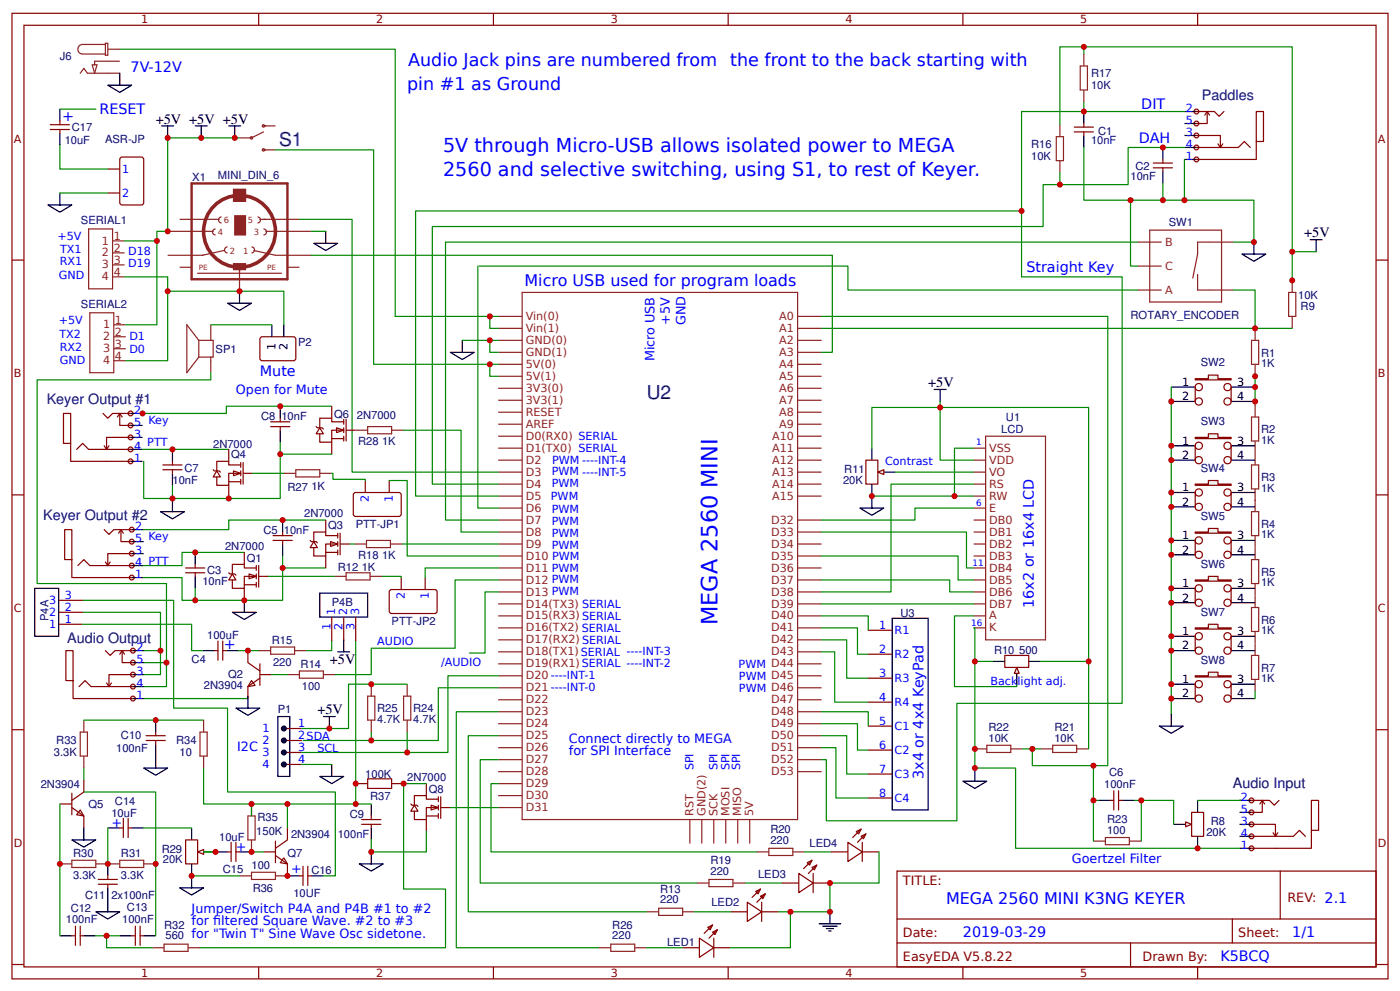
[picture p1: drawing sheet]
<svg xmlns="http://www.w3.org/2000/svg" width="309mm" height="219mm" viewBox="0 0 309 219" stroke-linecap="round" stroke-linejoin="round" font-family="sans-serif">
<defs><g id="words">
<text font-size="4.9" fill="#00f" x="158.5" y="138.1" transform="rotate(-90 158.5 138.1)">MEGA 2560 MINI</text>
<g font-size="4.2" fill="#000080">
<text x="61.6" y="32.1">S1</text>
<text x="142.9" y="88.1">U2</text>
</g>
<g font-size="4.2" fill="#00f">
<text x="97.9" y="33.6">5V through Micro-USB allows isolated power to MEGA</text>
<text x="97.9" y="38.9">2560 and selective switching, using S1, to rest of Keyer.</text>
</g>
<g font-size="3.9" fill="#00f">
<text x="90.2" y="14.7">Audio Jack pins are numbered from</text>
<text x="161.3" y="14.7">the front to the back starting with</text>
<text x="90" y="20">pin #1 as Ground</text>
</g>
<g font-size="3.5" fill="#00f">
<text x="115.9" y="63.1">Micro USB used for program loads</text>
<text x="209" y="199.7">MEGA 2560 MINI K3NG KEYER</text>
</g>
<g font-size="3.2" fill="#00f">
<text x="28.8" y="15.9">7V-12V</text>
<text x="13.8" y="26.7">+</text>
<text x="22" y="25.2">RESET</text>
<text x="252.1" y="24.1">DIT</text>
<text x="251.6" y="31.6">DAH</text>
<text x="226.7" y="60.1">Straight Key</text>
<text x="57.4" y="83.1">Mute</text>
<text x="228.4" y="134.3" transform="rotate(-90 228.4 134.3)">16x2 or 16x4 LCD</text>
<text x="49.5" y="143.4">+</text>
<text x="204" y="172.1" transform="rotate(-90 204 172.1)">3x4 or 4x4 KeyPad</text>
<text x="212.7" y="206.9">2019-03-29</text>
<text x="285.5" y="206.9">1/1</text>
<text x="269.6" y="212.2">K5BCQ</text>
</g>
<g font-size="3.2" fill="#000080">
<text x="265.5" y="22">Paddles</text>
<text x="10.3" y="89.1">Keyer Output #1</text>
<text x="9.5" y="114.8">Keyer Output #2</text>
<text x="14.9" y="142.1">Audio Output</text>
<text x="272.4" y="174.1">Audio Input</text>
</g>
<g font-size="3.2">
<text x="34.4" y="27.3">+5V +5V +5V</text>
<text x="288.1" y="52.4">+5V</text>
<text x="205.1" y="85.5">+5V</text>
<text x="72.9" y="146.7">+5V</text>
<text x="70.1" y="157.7">+5V</text>
</g>
<g font-size="2.8" fill="#00f">
<text x="148" y="71.7" transform="rotate(-90 148 71.7)">+5V</text>
<text x="151.4" y="71.8" transform="rotate(-90 151.4 71.8)">GND</text>
<text x="144.6" y="79.8" transform="rotate(-90 144.6 79.8)">Micro USB</text>
<text x="52.1" y="87">Open for Mute</text>
<text x="52.4" y="165.8">I2C</text>
<text x="125.7" y="164">Connect directly to MEGA</text>
<text x="125.7" y="166.8">for SPI Interface</text>
<text x="24.6" y="182.6">+</text>
<text x="52.1" y="187.9">+</text>
<text x="236.8" y="190.7">Goertzel Filter</text>
<text x="64.3" y="192.9">+</text>
<text x="42.3" y="201.6">Jumper/Switch P4A and P4B #1 to #2</text>
<text x="42.3" y="204.4">for fltered Square Wave. #2 to #3</text>
<text x="42.3" y="207.2">for &quot;Twin T&quot; Sine Wave Osc sidetone.</text>
<text x="47.1" y="204.4">i</text>
</g>
<g font-size="2.8" fill="#800">
<text x="199.5" y="195.6">TITLE:</text>
<text x="284.4" y="199.3">REV: 2.1</text>
<text x="199.5" y="206.9">Date:</text>
<text x="273.6" y="206.9">Sheet:</text>
<text x="199.5" y="212.2">EasyEDA V5.8.22</text>
<text x="252.4" y="212.2">Drawn By:</text>
</g>
<g font-size="2.5" fill="#800">
<text x="31.2" y="5.2">1</text>
<text x="83.1" y="5.2">2</text>
<text x="134.9" y="5.2">3</text>
<text x="186.8" y="5.2">4</text>
<text x="238.7" y="5.2">5</text>
<text x="3" y="31.5">A</text>
<text x="304.4" y="31.5">A</text>
<text x="3" y="83.4">B</text>
<text x="304.4" y="83.4">B</text>
<text x="3" y="135.2">C</text>
<text x="304.4" y="135.2">C</text>
<text x="3" y="187.1">D</text>
<text x="304.4" y="187.1">D</text>
<text x="31.2" y="215.8">1</text>
<text x="83.1" y="215.8">2</text>
<text x="134.9" y="215.8">3</text>
<text x="186.8" y="215.8">4</text>
<text x="238.7" y="215.8">5</text>
</g>
<g font-size="2.5" fill="#000080">
<text x="13.2" y="13.2">J6</text>
<text x="241" y="17.1">R17</text>
<text x="241" y="19.7">10K</text>
<text x="15.9" y="29">C17</text>
<text x="242.6" y="29.8">C1</text>
<text x="14.3" y="31.7">10uF</text>
<text x="23.2" y="31.6">ASR-JP</text>
<text x="227.8" y="35.4">10K</text>
<text x="227.8" y="32.7">R16</text>
<text x="241" y="31.9">10nF</text>
<text x="42.5" y="39.9">X1</text>
<text x="48.2" y="39.6">MINI_DIN_6</text>
<text x="249.8" y="39.8">10nF</text>
<text x="250.8" y="37.4">C2</text>
<text x="17.9" y="49.4">SERIAL1</text>
<text x="258.2" y="50">SW1</text>
<text x="17.9" y="67.9">SERIAL2</text>
<text x="249.8" y="70.4">ROTARY_ENCODER</text>
<text x="286.8" y="66.1">10K</text>
<text x="287.3" y="68.4">R9</text>
<text x="47.6" y="77.9">SP1</text>
<text x="65.9" y="76.4">P2</text>
<text x="265.3" y="80.9">SW2</text>
<text x="278.6" y="81">1K</text>
<text x="278.6" y="78.8">R1</text>
<text x="57.7" y="92.7">C8</text>
<text x="62.2" y="92.7">10nF</text>
<text x="73.8" y="92.3">Q6</text>
<text x="78.8" y="92.5">2N7000</text>
<text x="221.2" y="95.5">LCD</text>
<text x="222.2" y="93">U1</text>
<text x="265.3" y="93.9">SW3</text>
<text x="278.6" y="95.7">R2</text>
<text x="47.1" y="98.9">2N7000</text>
<text x="51.1" y="101.3">Q4</text>
<text x="79.1" y="98.3">R28</text>
<text x="84.4" y="98.3">1K</text>
<text x="278.6" y="98">1K</text>
<text x="38.1" y="106.8">10nF</text>
<text x="40.7" y="104.2">C7</text>
<text x="186.3" y="106.8">20K</text>
<text x="186.5" y="104.4">R11</text>
<text x="265.3" y="104.2">SW4</text>
<text x="278.6" y="106.3">R3</text>
<text x="63.5" y="108.3">R27</text>
<text x="68.8" y="108.1">1K</text>
<text x="278.6" y="108.6">1K</text>
<text x="58.2" y="117.9">C5</text>
<text x="62.7" y="117.9">10nF</text>
<text x="67.2" y="114.2">2N7000</text>
<text x="72.5" y="116.9">Q3</text>
<text x="78.6" y="116.6">PTT-JP1</text>
<text x="265.3" y="114.8">SW5</text>
<text x="278.6" y="118.9">1K</text>
<text x="278.6" y="116.6">R4</text>
<text x="49.7" y="121.4">2N7000</text>
<text x="54.5" y="124">Q1</text>
<text x="79.1" y="123.5">R18</text>
<text x="84.4" y="123.5">1K</text>
<text x="265.3" y="125.4">SW6</text>
<text x="44.7" y="129.3">10nF</text>
<text x="45.8" y="126.8">C3</text>
<text x="74.6" y="126.1">R12</text>
<text x="79.9" y="126.1">1K</text>
<text x="278.6" y="129.5">1K</text>
<text x="278.6" y="127.2">R5</text>
<text x="10.7" y="137.1" transform="rotate(-90 10.7 137.1)">P4A</text>
<text x="73.3" y="133.8">P4B</text>
<text x="86.5" y="138">PTT-JP2</text>
<text x="199" y="136.2">U3</text>
<text x="265.3" y="136">SW7</text>
<text x="278.6" y="137.8">R6</text>
<text x="45.8" y="141.2">100uF</text>
<text x="60.1" y="142.3">R15</text>
<text x="278.6" y="140">1K</text>
<text x="42.3" y="146.5">C4</text>
<text x="50.4" y="149.8">Q2</text>
<text x="60.3" y="147">220</text>
<text x="66.4" y="147.6">R14</text>
<text x="219.6" y="144.3">R10</text>
<text x="225.2" y="144.3">500</text>
<text x="265.3" y="146.6">SW8</text>
<text x="278.6" y="148.4">R7</text>
<text x="45.1" y="152.2">2N3904</text>
<text x="66.7" y="152.3">100</text>
<text x="278.6" y="150.6">1K</text>
<text x="61.4" y="157.6">P1</text>
<text x="83.3" y="159.7">4.7K</text>
<text x="83.3" y="157.3">R25</text>
<text x="91.3" y="159.7">4.7K</text>
<text x="91.3" y="157.3">R24</text>
<text x="218.4" y="161.4">R22</text>
<text x="233" y="161.4">R21</text>
<text x="11.9" y="166.9">3.3K</text>
<text x="12.4" y="164.2">R33</text>
<text x="25.7" y="166.1">100nF</text>
<text x="26.7" y="163.2">C10</text>
<text x="38.9" y="164.2">R34</text>
<text x="39.7" y="166.9">10</text>
<text x="218.4" y="163.8">10K</text>
<text x="233" y="163.8">10K</text>
<text x="80.7" y="171.9">100K</text>
<text x="89.9" y="172.4">2N7000</text>
<text x="245" y="171.5">C6</text>
<text x="9" y="174">2N3904</text>
<text x="19.6" y="178.4">Q5</text>
<text x="25.4" y="177.7">C14</text>
<text x="81.8" y="176.6">R37</text>
<text x="94.7" y="175.1">Q8</text>
<text x="243.9" y="174">100nF</text>
<text x="24.6" y="180.4">10uF</text>
<text x="48.4" y="185.7">10uF</text>
<text x="56.6" y="184.3">150K</text>
<text x="56.9" y="181.4">R35</text>
<text x="64.3" y="185.1">2N3904</text>
<text x="74.6" y="185.1">100nF</text>
<text x="77.3" y="180.6">C9</text>
<text x="170.2" y="184">R20</text>
<text x="244.6" y="184.2">100</text>
<text x="244.6" y="181.8">R23</text>
<text x="266.5" y="184.6">20K</text>
<text x="267.5" y="182.2">R8</text>
<text x="16.1" y="189.4">R30</text>
<text x="26.7" y="189.4">R31</text>
<text x="35.7" y="188.3">R29</text>
<text x="36" y="190.7">20K</text>
<text x="63.5" y="189.4">Q7</text>
<text x="157" y="190.9">R19</text>
<text x="170.2" y="186.3">220</text>
<text x="178.9" y="187">LED4</text>
<text x="16.1" y="194.1">3.3K</text>
<text x="26.7" y="194.1">3.3K</text>
<text x="49.2" y="192.8">C15</text>
<text x="55.6" y="192">100</text>
<text x="55.8" y="197">R36</text>
<text x="68.8" y="193.1">C16</text>
<text x="145.9" y="197.2">R13</text>
<text x="157" y="193.2">220</text>
<text x="167.5" y="193.9">LED3</text>
<text x="14.6" y="203.9">100nF</text>
<text x="15.6" y="201.4">C12</text>
<text x="18.8" y="198.6">C11</text>
<text x="24.6" y="198.6">2x100nF</text>
<text x="27" y="203.9">100nF</text>
<text x="28" y="201.3">C13</text>
<text x="64.8" y="198.1">10UF</text>
<text x="145.9" y="199.5">220</text>
<text x="157.2" y="200">LED2</text>
<text x="36.2" y="205.2">R32</text>
<text x="36.6" y="207.5">560</text>
<text x="135.3" y="207.5">220</text>
<text x="135.3" y="205.2">R26</text>
<text x="147.4" y="209">LED1</text>
</g>
<g font-size="2.5" fill="#00f">
<text x="262" y="27.5">5</text>
<text x="262" y="24.8">2</text>
<text x="262" y="35.4">1</text>
<text x="262" y="32.7">4</text>
<text x="262" y="30.1">3</text>
<text x="27" y="38.1">1</text>
<text x="27" y="43.4">2</text>
<text x="12.7" y="53.1">+5V</text>
<text x="13.2" y="58.5">RX1</text>
<text x="13.3" y="56">TX1</text>
<text x="28.3" y="56.4">D18</text>
<text x="28.3" y="59">D19</text>
<text x="13" y="61.5">GND</text>
<text x="13" y="71.6">+5V</text>
<text x="13.1" y="74.7">TX2</text>
<text x="13.2" y="77.6">RX2</text>
<text x="28.6" y="77.9">D0</text>
<text x="28.6" y="75">D1</text>
<text x="13.2" y="80.3">GND</text>
<text x="29.6" y="94.1">5 Key</text>
<text x="29.6" y="91.5">2</text>
<text x="29.6" y="99.4">4</text>
<text x="29.6" y="96.8">3</text>
<text x="32.5" y="98.6">PTT</text>
<text x="29.6" y="102.1">1</text>
<text x="121.9" y="107.6">PWM</text>
<text x="121.9" y="105">PWM ----INT-5</text>
<text x="122" y="102.6">PWM ----INT-4</text>
<text x="195.5" y="102.7">Contrast</text>
<text x="81.5" y="110.9" transform="rotate(-90 81.5 110.9)">2</text>
<text x="86.8" y="110.9" transform="rotate(-90 86.8 110.9)">1</text>
<text x="121.7" y="110.4">PWM</text>
<text x="121.9" y="113.2">PWM</text>
<text x="29.9" y="119.8">5 Key</text>
<text x="29.9" y="117.2">2</text>
<text x="121.9" y="118.5">PWM</text>
<text x="121.9" y="115.9">PWM</text>
<text x="29.9" y="125.1">4 PTT</text>
<text x="29.9" y="122.4">3</text>
<text x="121.9" y="121.1">PWM</text>
<text x="29.9" y="127.6">1</text>
<text x="10.9" y="136">2</text>
<text x="10.9" y="133.4">3</text>
<text x="14.3" y="137.6">1</text>
<text x="14.3" y="135">2</text>
<text x="14.3" y="132.3">3</text>
<text x="74.1" y="135.8" transform="rotate(-90 74.1 135.8)">1</text>
<text x="76.7" y="135.8" transform="rotate(-90 76.7 135.8)">2</text>
<text x="79.4" y="135.8" transform="rotate(-90 79.4 135.8)">3</text>
<text x="89.4" y="132.3" transform="rotate(-90 89.4 132.3)">2</text>
<text x="94.7" y="132.3" transform="rotate(-90 94.7 132.3)">1</text>
<text x="10.9" y="138.7">1</text>
<text x="30.2" y="143.9">2</text>
<text x="73" y="139.2" transform="rotate(-90 73 139.2)">1</text>
<text x="75.7" y="139.2" transform="rotate(-90 75.7 139.2)">2</text>
<text x="78.3" y="139.2" transform="rotate(-90 78.3 139.2)">3</text>
<text x="83.3" y="142.5">AUDIO</text>
<text x="194.2" y="138.9">1</text>
<text x="197.6" y="140">R1</text>
<text x="30.2" y="149.2">3</text>
<text x="30.2" y="146.5">5</text>
<text x="97.4" y="147">/AUDIO</text>
<text x="163.2" y="147.6">PWM D44</text>
<text x="194.2" y="144.2">2</text>
<text x="194.2" y="149.5">3</text>
<text x="197.6" y="145.3">R2</text>
<text x="30.2" y="154.5">1</text>
<text x="30.2" y="151.8">4</text>
<text x="163.2" y="150.2">PWM D45</text>
<text x="163.2" y="152.8">PWM D46</text>
<text x="194.2" y="154.8">4</text>
<text x="197.6" y="150.6">R3</text>
<text x="197.6" y="155.9">R4</text>
<text x="218.8" y="151.2">Backlight adj.</text>
<text x="58" y="161.7">1</text>
<text x="65.9" y="160.6">1</text>
<text x="194.2" y="160.1">5</text>
<text x="197.6" y="161.2">C1</text>
<text x="58" y="164.3">2</text>
<text x="58" y="167">3</text>
<text x="65.9" y="163.3">2SDA</text>
<text x="65.9" y="165.9">3</text>
<text x="70.1" y="166">SCL</text>
<text x="194.2" y="165.4">6</text>
<text x="197.6" y="166.4">C2</text>
<text x="58" y="169.6">4</text>
<text x="65.9" y="168.6">4</text>
<text x="153.2" y="170.2" transform="rotate(-90 153.2 170.2)">SPI</text>
<text x="158.5" y="170.2" transform="rotate(-90 158.5 170.2)">SPI</text>
<text x="161.2" y="170.2" transform="rotate(-90 161.2 170.2)">SPI</text>
<text x="163.6" y="170.2" transform="rotate(-90 163.6 170.2)">SPI</text>
<text x="194.2" y="170.7">7</text>
<text x="197.6" y="171.7">C3</text>
<text x="194.2" y="176">8</text>
<text x="197.6" y="177">C4</text>
<text x="274.1" y="179.6">5</text>
<text x="274.1" y="176.9">2</text>
<text x="274.1" y="184.9">4</text>
<text x="274.1" y="182.2">3</text>
<text x="274.1" y="187.5">1</text>
</g>
<g font-size="2.5" fill="#8d2323">
<text x="25.1" y="52.9">1</text>
<text x="22.5" y="54">1</text>
<text x="22.5" y="56.6">2</text>
<text x="22.5" y="59.3">3</text>
<text x="25.1" y="55.6">2</text>
<text x="25.1" y="58.2">3</text>
<text x="257.4" y="54.3">B</text>
<text x="257.4" y="59.6">C</text>
<text x="22.5" y="61.9">4</text>
<text x="25.1" y="60.9">4</text>
<text x="257.4" y="64.8">A</text>
<text x="25.4" y="71.5">1</text>
<text x="116.2" y="70.7">Vin(0)</text>
<text x="172.2" y="70.7">A0</text>
<text x="22.8" y="72.5">1</text>
<text x="22.8" y="75.2">2</text>
<text x="22.8" y="77.8">3</text>
<text x="25.4" y="74.1">2</text>
<text x="25.4" y="76.8">3</text>
<text x="116.2" y="76">GND(0)</text>
<text x="116.2" y="73.3">Vin(1)</text>
<text x="172.2" y="73.3">A1</text>
<text x="172.2" y="76">A2</text>
<text x="22.8" y="80.5">4</text>
<text x="25.4" y="79.4">4</text>
<text x="116.2" y="78.6">GND(1)</text>
<text x="116.2" y="81.3">5V(0)</text>
<text x="116.2" y="83.9">5V(1)</text>
<text x="172.2" y="81.3">A4</text>
<text x="172.2" y="78.6">A3</text>
<text x="172.2" y="83.9">A5</text>
<text x="116.2" y="86.5">3V3(0)</text>
<text x="116.2" y="89.2">3V3(1)</text>
<text x="172.2" y="89.2">A7</text>
<text x="172.2" y="86.5">A6</text>
<text x="116.2" y="91.8">RESET</text>
<text x="116.2" y="94.5">AREF</text>
<text x="172.2" y="91.8">A8</text>
<text x="172.2" y="94.5">A9</text>
<text x="116.2" y="99.8">D1(TX0) SERIAL</text>
<text x="116.2" y="97.1">D0(RX0) SERIAL</text>
<text x="170.6" y="99.8">A11</text>
<text x="170.6" y="97.1">A10</text>
<text x="218.5" y="99.8">VSS</text>
<text x="116.2" y="107.7">D4</text>
<text x="116.2" y="105.1">D3</text>
<text x="116.2" y="102.4">D2</text>
<text x="170.6" y="107.7">A14</text>
<text x="170.6" y="105.1">A13</text>
<text x="170.6" y="102.4">A12</text>
<text x="218.5" y="107.7">RS</text>
<text x="218.5" y="102.4">VDD</text>
<text x="218.5" y="105.1">VO</text>
<text x="116.2" y="113">D6</text>
<text x="116.2" y="110.4">D5</text>
<text x="170.6" y="110.4">A15</text>
<text x="218.5" y="113">E</text>
<text x="218.5" y="110.4">RW</text>
<text x="116.2" y="118.3">D8</text>
<text x="116.2" y="115.6">D7</text>
<text x="170.4" y="118.3">D33</text>
<text x="170.4" y="115.6">D32</text>
<text x="218.5" y="115.6">DB0</text>
<text x="218.5" y="118.3">DB1</text>
<text x="116.2" y="120.9">D9</text>
<text x="116.2" y="123.6">D10 PWM</text>
<text x="170.4" y="120.9">D34</text>
<text x="170.4" y="123.6">D35</text>
<text x="218.5" y="120.9">DB2</text>
<text x="218.5" y="123.6">DB3</text>
<text x="116.2" y="128.9">D12 PWM</text>
<text x="116.2" y="126.2">D11 PWM</text>
<text x="116.2" y="131.5">D13 PWM</text>
<text x="170.4" y="126.2">D36</text>
<text x="170.4" y="131.5">D38</text>
<text x="170.4" y="128.9">D37</text>
<text x="218.5" y="126.2">DB4</text>
<text x="218.5" y="128.9">DB5</text>
<text x="218.5" y="131.5">DB6</text>
<text x="116.2" y="134.2">D14(TX3) SERIAL</text>
<text x="116.2" y="136.8">D15(RX3) SERIAL</text>
<text x="170.4" y="134.2">D39</text>
<text x="170.4" y="136.8">D40</text>
<text x="218.5" y="136.8">A</text>
<text x="218.5" y="134.2">DB7</text>
<text x="116.2" y="139.5">D16(TX2) SERIAL</text>
<text x="116.2" y="142.1">D17(RX2) SERIAL</text>
<text x="170.4" y="142.1">D42</text>
<text x="170.4" y="139.5">D41</text>
<text x="218.5" y="139.5">K</text>
<text x="116.2" y="144.8">D18(TX1) SERIAL ----INT-3</text>
<text x="116.2" y="147.4">D19(RX1) SERIAL ----INT-2</text>
<text x="170.4" y="144.8">D43</text>
<text x="116.2" y="155.3">D22</text>
<text x="116.2" y="152.7">D21 ----INT-0</text>
<text x="116.2" y="150">D20 ----INT-1</text>
<text x="170.4" y="155.3">D47</text>
<text x="116.2" y="160.6">D24</text>
<text x="116.2" y="158">D23</text>
<text x="170.4" y="158">D48</text>
<text x="170.4" y="160.6">D49</text>
<text x="116.2" y="165.9">D26</text>
<text x="116.2" y="163.3">D25</text>
<text x="170.4" y="165.9">D51</text>
<text x="170.4" y="163.3">D50</text>
<text x="116.2" y="168.6">D27</text>
<text x="116.2" y="171.2">D28</text>
<text x="116.2" y="173.9">D29</text>
<text x="170.4" y="168.6">D52</text>
<text x="170.4" y="171.2">D53</text>
<text x="116.2" y="176.5">D30</text>
<text x="116.2" y="179.1">D31</text>
<text x="153.2" y="180.2" transform="rotate(-90 153.2 180.2)">RST</text>
<text x="155.8" y="180.2" transform="rotate(-90 155.8 180.2)">GND(2)</text>
<text x="158.5" y="180.2" transform="rotate(-90 158.5 180.2)">SCK</text>
<text x="161.1" y="180.2" transform="rotate(-90 161.1 180.2)">MOSI</text>
<text x="163.8" y="180.2" transform="rotate(-90 163.8 180.2)">MISO</text>
<text x="166.4" y="180.2" transform="rotate(-90 166.4 180.2)">5V</text>
</g>
<g font-size="2.5">
<text x="60.9" y="77.3" transform="rotate(-90 60.9 77.3)">1</text>
<text x="63.5" y="77.3" transform="rotate(-90 63.5 77.3)">2</text>
<text x="261.2" y="85.2">1</text>
<text x="261.2" y="88.4">2</text>
<text x="273.3" y="85.2">3</text>
<text x="273.3" y="88.4">4</text>
<text x="261.2" y="98.2">1</text>
<text x="261.2" y="101.4">2</text>
<text x="273.3" y="98.2">3</text>
<text x="273.3" y="101.4">4</text>
<text x="261.2" y="108.5">1</text>
<text x="261.2" y="111.7">2</text>
<text x="273.3" y="108.5">3</text>
<text x="273.3" y="111.7">4</text>
<text x="261.2" y="119.1">1</text>
<text x="273.3" y="119.1">3</text>
<text x="261.2" y="122.3">2</text>
<text x="273.3" y="122.3">4</text>
<text x="261.2" y="129.7">1</text>
<text x="273.3" y="129.7">3</text>
<text x="261.2" y="132.8">2</text>
<text x="273.3" y="132.8">4</text>
<text x="261.2" y="140.3">1</text>
<text x="261.2" y="143.4">2</text>
<text x="273.3" y="140.3">3</text>
<text x="273.3" y="143.4">4</text>
<text x="261.2" y="150.8">1</text>
<text x="261.2" y="154">2</text>
<text x="273.3" y="150.8">3</text>
<text x="273.3" y="154">4</text>
</g>
<g font-size="1.9" fill="#8d2323">
<text x="48.2" y="51.9">4</text>
<text x="49.5" y="49.2">6</text>
<text x="54.8" y="49.2">5</text>
<text x="56.1" y="51.9">3</text>
<text x="50.8" y="56.1">2</text>
<text x="53.7" y="56.1">1</text>
</g>
<g font-size="1.9" fill="#00f">
<text x="215.6" y="98.3">1</text>
<text x="215.6" y="111.8">6</text>
<text x="214.8" y="125">11</text>
<text x="214.6" y="138.3">16</text>
</g>
<g font-size="1.6" fill="#8d2323">
<text x="43.9" y="59.6">PE</text>
<text x="59" y="59.6">PE</text>
</g>
</g></defs>
<g fill="none" stroke="#800" stroke-width=".26">
<path d="M2.6 2.9h304.1v213.3h-304.1zM5.3 5.6h298.7v207.9h-298.7zM57.1 2.9v2.7M109 2.9v2.7M160.9 2.9v2.7M212.7 2.9v2.7M264.6 2.9v2.7M2.6 57.4h2.7M304 57.4h2.7M2.6 109.3h2.7M304 109.3h2.7M2.6 161.2h2.7"/>
<path d="M304 161.2h2.7M198.2 192.4h105.8v21.1h-105.8zM282.8 192.4v10.6M2.6 213h2.7M57.1 213.5v2.7M109 213.5v2.7M160.9 213.5v2.7M198.2 203h105.8M198.2 208.3h105.8M212.7 213.5v2.7M249.8 208.3v5.2M264.6 213.5v2.7"/>
<path d="M272.3 203v5.3M304 213h2.7"/>
</g>
<g fill="none" stroke="#8d2323" stroke-width=".26">
<path d="M215.1 99h2.7M217.8 96.3h13.2v45h-13.2zM215.1 114.9h2.7M215.1 117.5h2.7M215.1 112.2h2.7M215.1 109.6h2.7M215.1 106.9h2.7M215.1 101.6h2.7M215.1 104.3h2.7M215.1 136h2.7M215.1 120.1h2.7M215.1 122.8h2.7"/>
<path d="M215.1 125.4h2.7M215.1 128.1h2.7M215.1 130.7h2.7M215.1 133.4h2.7M215.1 138.7h2.7"/>
</g>
<path d="M258.8 85.5h5.3M258.8 88.7h5.3" fill="none" stroke="#000" stroke-width=".26"/>
<path d="M264.1 83.6h2.9v-.8h2.1v.8h2.9v.3h-7.9z" fill="#efefef" stroke="#800" stroke-width=".26"/>
<g fill="none" stroke="#800" stroke-width=".26">
<path d="M264.1 85.5v3.2M272 85.5v3.2"/>
<circle cx="264.8" cy="85.5" r=".8"/>
<circle cx="264.8" cy="88.7" r=".8"/>
<circle cx="271.2" cy="88.7" r=".8"/>
<circle cx="271.2" cy="85.5" r=".8"/>
</g>
<path d="M272 85.5h5.3M272 88.7h5.3" fill="none" stroke="#000" stroke-width=".26"/>
<g fill="#efefef" stroke="#800" stroke-width=".26">
<circle cx="29.4" cy="143.7" r=".53"/>
<circle cx="29.4" cy="146.3" r=".53"/>
<circle cx="29.4" cy="149" r=".53"/>
<circle cx="29.4" cy="151.6" r=".53"/>
<circle cx="29.4" cy="154.3" r=".53"/>
</g>
<path d="M258.8 98.5h5.3M258.8 101.6h5.3M29.4 154.3h2.6M29.4 151.6h2.6M29.4 149h2.6M29.4 146.3h2.6M29.4 143.7h2.6" fill="none" stroke="#000" stroke-width=".26"/>
<path d="M16.1 150.3v-6.6h-1.5v6.6h1.5v4h13.3M17.5 151.6l1.3-1.3 1.3 1.3h9.3M23.3 143.7l1 1.1 1.1-1.1h4M23.5 150.8l.6 .8M24.6 150.8l-.5 .8M27 143.7v2.6h2.4M27 143.7l-.5 .8M27 143.7l.5 .8M29.4 149h-5.3v2.6" fill="none" stroke="#800" stroke-width=".26"/>
<g fill="none" stroke="#8d2323" stroke-width=".26">
<path d="M251.4 53.5h5.2M251.4 58.8h5.2M254 50.8h15.9v15.9h-15.9zM272.5 53.5h-7.9v2.6l-1.1 5.3M110.1 77.8h5.3M110.1 72.5h5.3M110.1 75.2h5.3M110.1 69.9h5.3M115.4 64.6h60.8v116.4h-60.8zM176.2 77.8h5.3M176.2 72.5h5.3M176.2 75.2h5.3"/>
<path d="M176.2 69.9h5.3M251.4 64.1h5.2M264.6 60.6v3.5h7.9M276.5 75.2h1.6v5.3h-1.6zM277.3 72.5v2.7M110.1 99h5.3M110.1 96.3h5.3M110.1 80.5h5.3M110.1 88.4h5.3M110.1 85.8h5.3M110.1 83.1h5.3M110.1 91h5.3"/>
<path d="M110.1 93.7h5.3M176.2 99h5.3M176.2 96.3h5.3M176.2 80.5h5.3M176.2 88.4h5.3M176.2 85.8h5.3M176.2 83.1h5.3M176.2 91h5.3M176.2 93.7h5.3M276.5 92.1h1.6v5.3h-1.6zM277.3 80.5v2.6M277.3 89.5v2.6"/>
<path d="M277.3 97.4v5.3M110.1 112.2h5.3M110.1 106.9h5.3M110.1 104.3h5.3M110.1 101.6h5.3M110.1 109.6h5.3M110.1 117.5h5.3M110.1 114.9h5.3M176.2 106.9h5.3M176.2 104.3h5.3M176.2 101.6h5.3M176.2 109.6h5.3"/>
<path d="M176.2 117.5h5.3M176.2 114.9h5.3M276.5 102.7h1.6v5.3h-1.6zM276.5 113h1.6v5.3h-1.6zM277.3 108v5M277.3 118.3v5.3M110.1 120.1h5.3M110.1 122.8h5.3M110.1 128.1h5.3M110.1 125.4h5.3M110.1 130.7h5.3M110.1 138.7h5.3"/>
<path d="M110.1 133.4h5.3M110.1 136h5.3M176.2 120.1h5.3M176.2 122.8h5.3M176.2 128.1h5.3M176.2 125.4h5.3M176.2 130.7h5.3M176.2 138.7h5.3M176.2 133.4h5.3M176.2 136h5.3M276.5 123.6h1.6v5.3h-1.6zM276.5 134.2h1.6v5.3h-1.6z"/>
<path d="M277.3 128.9v5.3M277.3 139.5v5.3M110.1 144h5.3M110.1 146.6h5.3M110.1 141.3h5.3M110.1 159.8h5.3M110.1 154.5h5.3M110.1 151.9h5.3M110.1 149.3h5.3M110.1 157.2h5.3M176.2 144h5.3M176.2 146.6h5.3"/>
<path d="M176.2 141.3h5.3M176.2 159.8h5.3M176.2 154.5h5.3M176.2 151.9h5.3M176.2 149.3h5.3M176.2 157.2h5.3M276.5 144.8h1.6v5.2h-1.6zM277.3 150v2.7M110.1 167.8h5.3M110.1 165.1h5.3M110.1 162.5h5.3M110.1 170.4h5.3"/>
<path d="M110.1 175.7h5.3M110.1 173.1h5.3M110.1 178.4h5.3M176.2 167.8h5.3M176.2 165.1h5.3M176.2 162.5h5.3M176.2 170.4h5.3M152.4 181v5.3M155 181v5.3M157.7 181v5.3M160.3 181v5.3M163 181v5.3"/>
<path d="M165.6 181v5.3"/>
</g>
<path d="M264.1 96.6h2.9v-.8h2.1v.8h2.9v.3h-7.9z" fill="#efefef" stroke="#800" stroke-width=".26"/>
<g fill="none" stroke="#800" stroke-width=".26">
<path d="M264.1 98.5v3.1M272 98.5v3.1"/>
<circle cx="264.8" cy="98.5" r=".8"/>
<circle cx="271.2" cy="98.5" r=".8"/>
<circle cx="264.8" cy="101.6" r=".8"/>
<circle cx="271.2" cy="101.6" r=".8"/>
</g>
<path d="M272 98.5h5.3M258.8 108.8h5.3M258.8 111.9h5.3M272 101.6h5.3" fill="none" stroke="#000" stroke-width=".26"/>
<path d="M264.1 106.9h2.9v-.8h2.1v.8h2.9v.3h-7.9z" fill="#efefef" stroke="#800" stroke-width=".26"/>
<g fill="none" stroke="#800" stroke-width=".26">
<path d="M264.1 108.8v3.1M272 108.8v3.1"/>
<circle cx="264.8" cy="111.9" r=".8"/>
<circle cx="264.8" cy="108.8" r=".8"/>
<circle cx="271.2" cy="111.9" r=".8"/>
<circle cx="271.2" cy="108.8" r=".8"/>
</g>
<path d="M258.8 119.4h5.3M272 108.8h5.3M272 111.9h5.3M258.8 122.5h5.3" fill="none" stroke="#000" stroke-width=".26"/>
<path d="M264.1 117.5h2.9v-.8h2.1v.8h2.9v.3h-7.9z" fill="#efefef" stroke="#800" stroke-width=".26"/>
<g fill="none" stroke="#800" stroke-width=".26">
<path d="M264.1 119.4v3.1M272 119.4v3.1"/>
<circle cx="264.8" cy="119.4" r=".8"/>
<circle cx="271.2" cy="119.4" r=".8"/>
<circle cx="264.8" cy="122.5" r=".8"/>
<circle cx="271.2" cy="122.5" r=".8"/>
</g>
<path d="M272 119.4h5.3M258.8 129.9h5.3M258.8 133.1h5.3M272 122.5h5.3" fill="none" stroke="#000" stroke-width=".26"/>
<path d="M264.1 128.1h2.9v-.8h2.1v.8h2.9v.2h-7.9z" fill="#efefef" stroke="#800" stroke-width=".26"/>
<g fill="none" stroke="#800" stroke-width=".26">
<path d="M264.1 129.9v3.2M272 129.9v3.2"/>
<circle cx="264.8" cy="133.1" r=".8"/>
<circle cx="264.8" cy="129.9" r=".8"/>
<circle cx="271.2" cy="129.9" r=".8"/>
<circle cx="271.2" cy="133.1" r=".8"/>
</g>
<path d="M272 129.9h5.3M272 133.1h5.3M258.8 140.5h5.3M258.8 143.7h5.3" fill="none" stroke="#000" stroke-width=".26"/>
<path d="M264.1 138.7h2.9v-.8h2.1v.8h2.9v.2h-7.9z" fill="#efefef" stroke="#800" stroke-width=".26"/>
<g fill="none" stroke="#800" stroke-width=".26">
<path d="M264.1 140.5v3.2M272 140.5v3.2"/>
<circle cx="264.8" cy="143.7" r=".8"/>
<circle cx="264.8" cy="140.5" r=".8"/>
<circle cx="271.2" cy="140.5" r=".8"/>
<circle cx="271.2" cy="143.7" r=".8"/>
</g>
<path d="M258.8 151.1h5.3M258.8 154.3h5.3M272 140.5h5.3M272 143.7h5.3" fill="none" stroke="#000" stroke-width=".26"/>
<path d="M264.1 149.3h2.9v-.8h2.1v.8h2.9v.2h-7.9z" fill="#efefef" stroke="#800" stroke-width=".26"/>
<g fill="none" stroke="#800" stroke-width=".26">
<path d="M222 144.8h5.3v2.6h-5.3zM264.1 151.1v3.2M272 151.1v3.2"/>
<circle cx="264.8" cy="154.3" r=".8"/>
<circle cx="264.8" cy="151.1" r=".8"/>
<circle cx="271.2" cy="151.1" r=".8"/>
<circle cx="271.2" cy="154.3" r=".8"/>
</g>
<g fill="none" stroke="#000" stroke-width=".26">
<path d="M69.3 53.7h5.3l-2.6 1.6zM72 51.1v2.6M289.5 52.9h2.6M290.8 52.9v2.7M206.4 86h2.6M207.7 86v2.7M219.3 146.1h2.7M224.6 148.7v2.7M227.3 146.1h2.6M272 151.1h5.3M272 154.3h5.3M212.7 172.5h5.3l-2.6 1.6z"/>
<path d="M215.4 169.9v2.6"/>
</g>
<path d="M66.1 48.4h11.7v55.9h32.3M68.8 51.1h3.2M181.5 72.5h95.8M207.7 88.7v12.9h7.4M215.1 99h-4.2v10.6h4.2M258.8 85.5v72.2M181.5 117.5h32v7.9h1.6M181.5 128.1h28.3v2.6h5.3M181.5 122.8h30.2v5.3h3.4M181.5 133.4h33.6M215.1 138.7h.3v31.2" fill="none" stroke="#080" stroke-width=".26"/>
<path d="M284.7 64.6h1.6v5.3h-1.6zM285.5 61.9v2.7M285.5 69.9v2.6" fill="none" stroke="#8d2323" stroke-width=".26"/>
<path d="M224.6 147.4l.6 1.3h-1.1z" fill="#efefef" stroke="#800" stroke-width=".26"/>
<path d="M207.7 90h32.8v56.1h-10.6M215.1 136h-4.2v15.6h13.7v-.2M215.4 146.1h3.9" fill="none" stroke="#080" stroke-width=".26"/>
<path d="M192.6 99v2.6M192.6 106.9v2.7M195.3 104.3h2.6" fill="none" stroke="#000" stroke-width=".26"/>
<path d="M191.3 101.6h2.6v5.3h-2.6z" fill="none" stroke="#800" stroke-width=".26"/>
<path d="M193.9 104.3l1.4-.6v1.1z" fill="#efefef" stroke="#800" stroke-width=".26"/>
<path d="M207.7 90h-15.1v9M192.6 109.6h18.3M197.9 104.3h17.2M215.1 106.9h-18.3v23.8h-15.3" fill="none" stroke="#080" stroke-width=".26"/>
<path d="M190 112.2h5.3l-2.7 1.6zM192.6 109.6v2.6" fill="none" stroke="#000" stroke-width=".26"/>
<g fill="#efefef" stroke="#800" stroke-width=".26">
<circle cx="29.1" cy="117" r=".53"/>
<circle cx="29.1" cy="119.6" r=".53"/>
<circle cx="29.1" cy="122.3" r=".53"/>
<circle cx="29.1" cy="124.9" r=".53"/>
<circle cx="29.1" cy="127.6" r=".53"/>
</g>
<g fill="none" stroke="#000" stroke-width=".26">
<path d="M274.4 56.1h5.3l-2.7 1.6zM277 53.5v2.6M99.5 77.8h5.3l-2.7 1.6zM102.1 75.2v2.6M29.1 119.6h2.6M29.1 117h2.6M62.4 114.9v2.6M29.1 127.6h2.6M29.1 124.9h2.6M29.1 122.3h2.6M43.1 122v2.6M43.1 127.3v2.6"/>
<path d="M62.4 120.1v2.7M44.7 143.7h2.7M50 143.7h2.7M242.6 176.8h2.7M247.9 176.8h2.7"/>
</g>
<g fill="none" stroke="#800" stroke-width=".26">
<path d="M23 117l1.1 1 1-1h4M26.7 117v2.6h2.4M26.7 117l-.5 .8M26.7 117l.6 .8M60.3 119.4h4.3M60.3 118.3h4.3M62.4 117.5v.8M62.4 119.4v.7M15.9 123.6v-6.6h-1.6v6.6h1.6v4h13.2M17.2 124.9l1.3-1.3 1.3 1.3h9.3M23.3 124.1l.5 .8M24.3 124.1l-.5 .8"/>
<path d="M29.1 122.3h-5.3v2.6M41 126.5h4.2M41 125.4h4.2M43.1 124.6v.8M43.1 126.5v.8M47.4 143.7h.8M48.2 141.6v4.2M49.2 141.6v4.2M49.2 143.7h.8M54.8 143.7v2.6l2.6 1.9M55.6 150.3l.8 1.1-1.6 .2zM57.4 149.8l-2.6 1.8v2.7"/>
<path d="M57.4 149h2.7M57.4 146.6v4.8M245.3 176.8h.8M246.1 174.7v4.2M247.1 174.7v4.2M247.1 176.8h.8M165.1 199.3l3.2 2.1-3.2 2.1zM167 196.9l1-.6-.5 1.1zM168 197.9l1.1-.5-.6 1.1zM168 196.3l-1.8 1.9M168.3 199.3v4.2M169.1 197.4l-1.9 1.9"/>
<path d="M172.8 195h3.7M176.5 192.9l3.2 2.1-3.2 2.1zM178.3 190.5l1.1-.5-.5 1.1zM179.4 191.6l1-.5-.5 1zM179.4 190l-1.9 1.8M179.7 195h3.7M179.7 192.9v4.2M180.4 191.1l-1.8 1.8M183.6 188.1h3.7M187.3 186l3.2 2.1-3.2 2.2zM189.2 183.6l1-.5-.5 1.1zM190.2 184.7l1.1-.5-.5 1z"/>
<path d="M190.2 183.1l-1.8 1.9M190.5 188.1h3.7M190.5 186v4.3M191.3 184.2l-1.9 1.8M161.4 201.4h3.7M168.3 201.4h3.7"/>
</g>
<g fill="none" stroke="#8d2323" stroke-width=".26">
<path d="M37 51.1h10.1M37 56.4h8M39.7 48.4h8.7M39.7 59h2.6M47.6 50.6a.66 .66 0 0 0-.6 .6 .66 .66 0 0 0 .6 .7M48.9 47.9a.66 .66 0 0 0-.6 .7 .66 .66 0 0 0 .6 .6M49.5 55.3l-4.8 1.1M50.3 54.5a.66 .66 0 0 0-.7 .7 .66 .66 0 0 0 .7 .7M51.6 41.8h2.6v2.7h-2.6zM52.9 59v5.3M55.6 54.5a.66 .66 0 0 1 .6 .7 .66 .66 0 0 1-.6 .7M56.1 55.3l4.8 1.1h7.9"/>
<path d="M56.9 47.9a.66 .66 0 0 1 .6 .7 .66 .66 0 0 1-.6 .6M57.4 48.4h8.7M58.2 50.6a.66 .66 0 0 1 .7 .6 .66 .66 0 0 1-.7 .7M58.7 51.1h10.1M63.5 59h2.6M43.7 60.4h18.5M81 119.4h5.3v1.5h-5.3zM73.8 127.3h2.7M76.5 126.5h5.3v1.6h-5.3zM78.3 120.1h2.7M81.8 127.3h2.6M86.3 120.1h2.6"/>
<path d="M57.1 143.7h2.7M59.8 142.9h5.3v1.6h-5.3zM63.5 149h2.6M65.1 143.7h2.6M66.1 148.2h5.3v1.6h-5.3zM71.4 149h2.7M215.4 165.4h2.6M218 164.6h5.3v1.6h-5.3zM223.3 165.4h2.7M229.9 165.4h2.7M232.6 164.6h5.3v1.6h-5.3zM237.9 165.4h2.6"/>
<path d="M154 195h2.6M156.6 194.2h5.3v1.6h-5.3zM161.9 195h2.7M167.2 188.1h2.7M169.9 187.4h5.3v1.5h-5.3zM175.2 188.1h2.6M241.6 185.8h2.6M244.2 185h5.3v1.6h-5.3zM249.5 185.8h2.6M142.9 201.4h2.6M145.5 200.6h5.3v1.6h-5.3zM150.8 201.4h2.7"/>
</g>
<g fill="none" stroke="#080" stroke-width=".26">
<path d="M105.6 58.8v53.4h4.5M105.8 58.8h81.5v5.3h64.1M251.4 53.5h-153v61.4h11.7M272.5 53.5h4.5v-9.3h-27.2v14.6h1.6M87.3 69.9h20.9M102.1 75.2h6.1M110.1 75.2h-1.9v2.6h1.9M110.1 69.9h-1.9v2.6h1.9M272.5 64.1h4.8v8.4h8.2M82.5 80.5h25.7M110.1 80.5h-1.9v2.6h1.9M72 114.9h-21.5v2.1h-18.8"/>
<path d="M18.3 135.2h17.2v13.8h-3.5M18.3 132.6h20.1v23.8h11.9v18.5h23.8v18.5h-2.7M54 122h-13.8v2.9h-8.5M59.3 127.3h14.5M62.4 122.8v2.6M72 125.4h-9.6v7.2h-22.2v-5h-8.5M32 143.7h3.5M52.7 143.7h4.4M60.1 149h3.4M226 165.4h3.9M177.8 188.1h5.8"/>
</g>
<path d="M42.3 40.5h21.2v21.2h-21.2z" fill="none" stroke="#8d2323" stroke-width=".53"/>
<circle cx="52.9" cy="51.1" r="7.9" fill="none" stroke="#8d2323" stroke-width=".79" stroke-linecap="butt"/>
<g fill="#8d2323" stroke="#8d2323" stroke-width=".26">
<path d="M51.6 41.8h2.6v2.7h-2.6z"/>
<path d="M51.6 58.2h2.6v1.4h-2.6z"/>
<path d="M51.9 47.7h2.3v4.2h-2.3z"/>
</g>
<g fill="#efefef" stroke="#800" stroke-width=".26">
<circle cx="276.5" cy="176.8" r=".53"/>
<circle cx="276.5" cy="179.4" r=".53"/>
<circle cx="276.5" cy="182.1" r=".53"/>
<circle cx="276.5" cy="184.7" r=".53"/>
<circle cx="276.5" cy="187.4" r=".53"/>
</g>
<path d="M35.7 27.8h2.7M37 27.8v2.7M61.4 158.2h2.6v13.3h-2.6zM71.4 158.2h2.7M72.8 158.2v2.7M258.8 157.7v2.7M256.1 160.4h5.3l-2.6 1.6zM273.8 179.4h2.7M273.8 176.8h2.7M273.8 187.4h2.7M273.8 184.7h2.7M273.8 182.1h2.7" fill="none" stroke="#000" stroke-width=".26"/>
<g fill="none" stroke="#800" stroke-width=".26">
<path d="M86.1 130.5l.4-.3 9.8 .1 .3 .4-.1 4.5-.5 .3-9.7-.1-.3-.4zM88.6 127.6v2.6M93.9 127.6v2.6M62.7 160.9h4M62.7 163.5h4M62.7 166.2h4M62.7 168.8h4M276.5 176.8h4l1 1 1.1-1M278.9 176.8v2.6h-2.4M278.9 176.8l.5 .8M278.9 176.8l-.6 .8M276.5 184.7h9.3l1.3-1.3 1.3 1.3"/>
<path d="M276.5 182.1h5.3v2.6M281.3 183.9l.5 .8M282.3 183.9l-.5 .8M289.7 183.4v-6.6h1.6v6.6h-1.6v4h-13.2M150.8 209.3h3.7M154.5 207.2l3.2 2.1-3.2 2.1zM156.4 204.8l1-.5-.5 1zM157.4 205.9l1.1-.6-.5 1.1zM157.4 204.3l-1.8 1.8M157.7 209.3h3.7M157.7 207.2v4.2M158.5 205.3l-1.9 1.9"/>
</g>
<g fill="none" stroke="#080" stroke-width=".26">
<path d="M26.5 10.9h60.8v59M37 30.5h15.9M68.8 56.4h115.1v21.4h-2.4M181.5 69.9h63.2v99.2h-16.6v-3.7M88.9 120.1h21.2M110.1 125.4h-16.2v2.2M32 154.3h22.8M90 151.1h-13v9.8h-10.3M110.1 149.3h-11.1v16.9h-32.3M110.1 151.9h-13.3v11.6h-29.9M110.1 162.5h-6.6v38.9h39.4M242.6 176.8h-1v9"/>
<path d="M250.6 176.8h1.5v9M142.9 209.3h7.9M174.6 201.4v7.9h-13.2"/>
</g>
<g fill="#000" stroke="#000" stroke-width=".26">
<circle cx="62.7" cy="168.8" r=".53"/>
<circle cx="62.7" cy="160.9" r=".53"/>
<circle cx="62.7" cy="166.2" r=".53"/>
<circle cx="62.7" cy="163.5" r=".53"/>
</g>
<path d="M81.2 153.7h1.6v5.3h-1.6zM82 151.1v2.6M82 159v2.7M89.2 153.7h1.6v5.3h-1.6zM90 151.1v2.6M90 159v2.7M132.3 209.3h2.6M134.9 208.5h5.3v1.6h-5.3zM140.2 209.3h2.7" fill="none" stroke="#8d2323" stroke-width=".26"/>
<g fill="#efefef" stroke="#800" stroke-width=".26">
<circle cx="264.3" cy="24.6" r=".53"/>
<circle cx="264.3" cy="27.3" r=".53"/>
<circle cx="264.3" cy="29.9" r=".53"/>
<circle cx="264.3" cy="32.6" r=".53"/>
<circle cx="264.3" cy="35.2" r=".53"/>
</g>
<path d="M239.4 24.6v2.7M239.4 29.9v2.7M256.9 32.6v2.6M256.9 37.9v2.6M261.7 35.2h2.6M261.7 32.6h2.6M261.7 29.9h2.6M261.7 27.3h2.6M261.7 24.6h2.6M50.3 67h5.3l-2.7 1.6zM52.9 64.3v2.7" fill="none" stroke="#000" stroke-width=".26"/>
<g fill="none" stroke="#800" stroke-width=".26">
<path d="M237.3 29.1h4.3M237.3 28.1h4.3M239.4 27.3v.8M239.4 29.1v.8M254.8 37.1h4.2M254.8 36h4.2M256.9 35.2v.8M256.9 37.1v.8M264.3 32.6h9.3l1.3-1.4 1.3 1.4M264.3 29.9h5.3v2.7M264.3 24.6h4l1 1.1 1.1-1.1M266.7 24.6v2.7h-2.4"/>
<path d="M266.7 24.6l.5 .8M266.7 24.6l-.5 .8M269.1 31.8l.5 .8M270.1 31.8l-.5 .8M277.5 31.2v-6.6h1.6v6.6h-1.6v4h-13.2"/>
</g>
<path d="M238.7 14.6h1.5v5.3h-1.5zM239.4 11.9v2.7M239.4 19.9v2.6M233.4 30.2h1.5v5.3h-1.5zM234.2 27.5v2.7M234.2 35.5v2.6" fill="none" stroke="#8d2323" stroke-width=".26"/>
<path d="M37 30.5v20.6h-2.3v2.1M60.9 33.1h21.6v47.4M261.7 32.6h-12.5v8.2h-18.7v9.2h-135v56.9h14.6M225.7 61.1v-14.5h-133.9v63h18.3" fill="none" stroke="#080" stroke-width=".26"/>
<g fill="#efefef" stroke="#800" stroke-width=".26">
<circle cx="28.8" cy="91.3" r=".53"/>
<circle cx="28.8" cy="94" r=".53"/>
<circle cx="28.8" cy="96.6" r=".53"/>
<circle cx="28.8" cy="99.2" r=".53"/>
<circle cx="28.8" cy="101.9" r=".53"/>
</g>
<path d="M28.8 99.2h2.7M28.8 96.6h2.7M28.8 94h2.7M28.8 91.3h2.7M38.1 99.2v2.7M61.9 89.7v2.7M61.9 95v2.7M28.8 101.9h2.7M38.1 104.5v2.7" fill="none" stroke="#000" stroke-width=".26"/>
<g fill="none" stroke="#800" stroke-width=".26">
<path d="M15.6 97.9v-6.6h-1.6v6.6h1.6v4h13.2M16.9 99.2l1.4-1.3 1.3 1.3h9.2M22.8 91.3l1 1.1 1.1-1.1h3.9M23 98.5l.5 .7M24.1 98.5l-.6 .7M26.5 91.3v2.7h2.3M26.5 91.3l-.6 .8M26.5 91.3l.5 .8M28.8 96.6h-5.3v2.6M59.8 94.2h4.2M59.8 93.2h4.2M61.9 92.4v.8"/>
<path d="M61.9 94.2v.8M36 103.7h4.2M36 102.7h4.2M38.1 101.9v.8M38.1 103.7v.8"/>
</g>
<path d="M31.5 99.2h19M73.3 89.7h-23.3v1.6h-18.8M38.1 107.2v2.9M73.3 100.3h-11.4v9.8h-30.2v-8.2M77.3 120.1h1" fill="none" stroke="#080" stroke-width=".26"/>
<path d="M78.6 95h2.6M81.2 94.2h5.3v1.6h-5.3zM86.5 95h2.7M62.7 104.5h2.7M65.4 103.7h5.2v1.6h-5.2zM70.6 104.5h2.7" fill="none" stroke="#8d2323" stroke-width=".26"/>
<path d="M74.3 94.5l1.6 .5-1.6 .5z" fill="#fefefe" stroke="#800" stroke-width=".26"/>
<path d="M69.8 94.2l.3 .3h1.1l.2 .2M70.6 94.5l.8 1.3h-1.6zM73.3 96.9h2.6M73.3 89.7v2.7M73.3 97.7v2.6M75.9 93.2h-2.6v-.8h-2.7v2.1M75.9 95h-2.6v2.7h-2.7v-1.9M75.9 92.6v1.1M75.9 94.5v1M75.9 96.3v1.1M76.5 92.6v4.8M76.5 95h2.1" fill="none" stroke="#800" stroke-width=".26"/>
<path d="M51.6 104l1.6 .5-1.6 .6z" fill="#fefefe" stroke="#800" stroke-width=".26"/>
<path d="M50.5 99.2v2.7M47.1 103.7l.3 .3h1l.3 .3M47.9 104l.8 1.3h-1.6zM50.5 106.4h2.7M50.5 107.2v2.6M53.2 102.7h-2.7v-.8h-2.6v2.1M53.2 104.5h-2.7v2.7h-2.6v-1.9M53.2 102.2v1M53.2 104v1.1M53.2 105.9v1M53.7 102.2v4.7M53.7 104.5h2.1" fill="none" stroke="#800" stroke-width=".26"/>
<path d="M55 126.8l1.6 .5-1.6 .5z" fill="#fefefe" stroke="#800" stroke-width=".26"/>
<path d="M50.5 126.5l.3 .3h1.1l.2 .2M51.3 126.8l.8 1.3h-1.6zM54 129.1h2.6M54 122v2.6M54 129.9v2.7M56.6 125.4h-2.6v-.8h-2.7v2.2M56.6 127.3h-2.6v2.6h-2.7v-1.8M56.6 124.9v1.1M56.6 126.8v1M56.6 128.6v1.1M57.1 124.9v4.8M57.1 127.3h2.2" fill="none" stroke="#800" stroke-width=".26"/>
<path d="M73 119.6l1.6 .5-1.6 .6z" fill="#fefefe" stroke="#800" stroke-width=".26"/>
<g fill="none" stroke="#800" stroke-width=".26">
<path d="M68.5 119.4l.3 .2h1l.3 .3M69.3 119.6l.8 1.3h-1.6zM72 114.9v2.6M74.6 118.3h-2.6v-.8h-2.7v2.1M74.6 117.8v1M74.6 119.6v1.1M75.1 117.8v4.7M78.3 108.8h10.1l.2 .5v4.5l-.5 .3-9.8-.1-.2-.5v-4.2zM80.7 106.1v2.7M86 106.1v2.7M72 122h2.6M72 122.8v2.6"/>
<path d="M74.6 120.1h-2.6v2.7h-2.7v-1.9M74.6 121.5v1M75.1 120.1h2.2M191.8 139.2h5.3M191.8 144.5h5.3M191.8 149.8h5.3M191.8 155.1h5.3M191.8 160.4h5.3M191.8 165.7h5.3M191.8 170.9h5.3M191.8 176.2h5.3M263.3 179.4h2.6v5.3h-2.6z"/>
</g>
<g fill="none" stroke="#080" stroke-width=".26">
<path d="M239.4 10.3v1.6M234.2 27.5v-17.2h51.3v52.2M234.2 38.1v2.7M239.4 32.6v11.6h10.4M239.4 22.5v2.1M261.7 24.6h-36v22M261.7 35.2v9M27.5 53.2h7.2v18.5h-6.9M256.9 40.5v3.7M285.5 55.6h5.3M27.5 61.1h9.5v18.6h-9.2M37 64.3h15.9"/>
<path d="M225.7 61.1h22.2v94.2h-36.5v26h-28.8v-13.5h-1.1M61.9 97.7v2.6M89.2 95h12.7v22.5h8.2M277.3 82.8v6.7M73.3 104.5h.3v1.4h7.1v.2M86 106.1h4v16.7h20.1M215.1 112.2h-13v2.7h-20.6M84.4 127.3h4.2v.3M110.1 130.7h-2.9v13.5h-3.5M181.5 136h10.3v3.2M181.5 138.7h7.9v5.8h2.4M110.1 157.2h-9.3v52.1h31.5"/>
<path d="M181.5 141.3h5.6v8.5h4.7M181.5 144h2.9v11.1h7.4M181.5 157.2h10.3v3.2M181.5 159.8h7.9v5.9h2.4M240.5 146.1v19.3M277.3 152.7v1.6M181.5 162.5h5.6v8.4h4.7M181.5 165.1h3.2v11.1h7.1M215.4 169.6h9v17.8h49.4M241.6 169.1v7.7"/>
</g>
<path d="M23.8 18.8h5.3l-2.6 1.6zM26.5 16.2v2.6M43.1 27.8h2.7M44.4 27.8v2.7M50.5 27.8h2.7M51.9 27.8v2.7M35.5 113h5.2l-2.6 1.6zM38.1 110.4v2.6M197.1 136.6h8v42.3h-8zM264.6 176.8v2.6M259.3 182.1h2.6M264.6 184.7v2.7" fill="none" stroke="#000" stroke-width=".26"/>
<g fill="none" stroke="#8d2323" stroke-width=".26">
<path d="M17.7 16.2l.8-1.1 .8 1.1h7.2M20.4 14.3h1l-.5 1.9zM23.3 9.8h-5a1.06 1.06 0 0 0-1.1 1.1 1.06 1.06 0 0 0 1.1 1h5M23.3 9.6h.5v2.6h-.5zM23.8 10.9h2.7M26.5 13.5h-5.6v.8M58.2 29.1l-2.6 1.4h-2.7M58.2 33.1h2.7M58.2 27.8h2.7M19.6 50.6h5.3v13.2h-5.3zM24.9 53.2h2.6M24.9 55.9h2.6"/>
<path d="M24.9 58.5h2.6M19.8 69.1h5.3v13.2h-5.3zM24.9 61.1h2.6M25.1 71.7h2.7M25.1 74.4h2.7M25.1 77h2.7M25.1 79.7h2.7"/>
<circle cx="55.6" cy="30.5" r=".26"/>
<circle cx="58.2" cy="33.1" r=".26"/>
<circle cx="58.2" cy="27.8" r=".26"/>
</g>
<path d="M261.9 181.5l1.4 .6-1.4 .5z" fill="#efefef" stroke="#800" stroke-width=".26"/>
<path d="M252.1 176.8h7.2v5.3M264.6 176.8h9.5h-.3" fill="none" stroke="#080" stroke-width=".26"/>
<path d="M13.2 177.6h2.7M15.9 178.4l2.6 1.8v2.7M15.9 175.2v4.7M17.7 178.9l.8 1.3-1.6-.3zM18.5 172.3v2.6l-2.6 1.9M41 185.5h2.7v5.3h-2.7zM58.2 188.1h2.7M60.9 188.9l2.6 1.9v2.6M60.9 185.8v4.7M62.7 189.5l.8 1.3-1.6-.3zM63.5 182.9v2.6l-2.6 1.9" fill="none" stroke="#800" stroke-width=".26"/>
<path d="M42.3 182.9v2.6M42.3 190.8v2.6M45 188.1h2.6" fill="none" stroke="#000" stroke-width=".26"/>
<path d="M43.7 188.1l1.3-.5v1.1z" fill="#efefef" stroke="#800" stroke-width=".26"/>
<g fill="none" stroke="#800" stroke-width=".26">
<path d="M11.1 28.6h4.2M11.1 27.5h4.2M13.2 26.7v.8M13.2 28.6v.8M23.8 37.3h2.7M26.7 34.8l4.5-.1 .5 .2v9.8l-.2 .5-4.5 .1-.5-.3v-9.8zM23.8 42.6h2.7M57.5 74.6l.4-.2h7.2l.3 .5-.1 4.5-.5 .3-7.1-.1-.3-.5zM13 137.9h5.3M13 135.2h5.3M13 132.6h5.3M73.3 136.3v5.3"/>
<path d="M75.9 136.3v5.3M78.6 136.3v5.3M32.3 162.5h4.2M32.3 163.5h4.2M34.4 161.7v.8M34.4 163.5v.8M21.7 194.2h4.2M21.7 195.3h4.2M23.8 193.4v.8M23.8 195.3v.8M26.5 182.9h.8M27.3 180.7v4.3"/>
<path d="M28.3 180.7v4.3M28.3 182.9h.8M50.3 188.1h.8M51.1 186v4.3M52.1 186v4.3M52.1 188.1h.8M66.1 193.4h.8M66.9 191.3v4.3M68 191.3v4.3M68 193.4h.8M79.9 181h4.2M79.9 182.1h4.2"/>
<path d="M82 180.2v.8M82 182.1v.8M15.9 206.7h.8M16.7 204.5v4.3M17.7 204.5v4.3M17.7 206.7h.8M29.1 206.7h.8M29.9 204.5v4.3M31 206.7h.7M31 204.5v4.3"/>
</g>
<g fill="none" stroke="#000" stroke-width=".26">
<path d="M13.2 24.1v2.6M13.2 29.4v2.6M10.6 45.3h5.3l-2.7 1.6zM13.2 42.6v2.7M60.1 71.7v2.7M62.7 71.7v2.7M7.7 129.9h5.3v10.6h-5.3zM51.3 135.2h5.3l-2.6 1.6zM54 132.6v2.6M70.6 131h10.6v5.3h-10.6zM34.4 159v2.7M52.1 156.4h5.3l-2.6 1.6z"/>
<path d="M54.8 153.7v2.7M74.6 144h2.7M75.9 141.3v2.7M31.7 169.6h5.3l-2.6 1.6zM34.4 164.3v5.3M70.6 171.5h5.3l-2.6 1.6zM73.3 168.8v2.7M82 177.6v2.6M15.9 185.5h5.3l-2.7 1.6zM18.5 182.9v2.6M23.8 190.8v2.6M23.8 196.1v5.3"/>
<path d="M23.8 182.9h2.7M29.1 182.9h2.6M39.7 196.1h5.3l-2.7 1.6zM42.3 193.4v2.7M47.6 188.1h2.7M52.9 188.1h2.7M63.5 193.4h2.6M68.8 193.4h2.6M79.4 190.8h5.3l-2.7 1.6zM82 182.9v2.6M82 188.1v2.7M13.2 206.7h2.7"/>
<path d="M18.5 206.7h2.7M21.2 201.4h5.3l-2.7 1.6zM26.5 206.7h2.6M31.7 206.7h2.7M181 204h4.7M181.8 204.5h3.1M182.6 205.1h1.5M183.1 205.6h.5M183.4 201.4v2.6"/>
</g>
<g fill="none" stroke="#8d2323" stroke-width=".26">
<path d="M43.9 75.2h3.2v3.7h-3.2M43.9 75.2v3.7M43.9 75.2l-2.6-3.5v10.6l2.6-3.4M46.6 71.7v3.5M46.6 78.9v3.4M18.5 159v2.7M45 159v2.7M17.7 161.7h1.6v5.3h-1.6zM18.5 167v2.6M44.2 161.7h1.6v5.3h-1.6zM45 167v2.6M55.6 177.6v2.6"/>
<path d="M13.2 190.8h2.7M15.9 190h5.3v1.6h-5.3zM21.2 190.8h5.3M26.5 190h5.2v1.6h-5.2zM31.7 190.8h2.7M52.9 193.4h2.7M54.8 180.2h1.6v5.3h-1.6zM55.6 185.5v2.6M55.6 192.6h5.3v1.6h-5.3zM60.9 193.4h2.6M33.6 209.3h2.6M36.2 208.5h5.3v1.6h-5.3z"/>
<path d="M41.5 209.3h2.7"/>
</g>
<g fill="none" stroke="#080" stroke-width=".26">
<path d="M13.2 32v5.3h10.6M13.2 24.1h8M13.2 42.6h10.6M46.6 71.7h13.5M52.9 64.3h9.8v7.4M46.6 82.3v1.6h-38.4v45h28.6v17.4M50.5 109.8v.3M55.8 104.5h6.9M18.3 137.9h24v5.8h2.4M43.1 129.9v2.7M110.1 128.1h-9.6v15.1h-18.5v5.8h-7.9M18.5 159h26.5"/>
<path d="M32 146.3h4.8v5.3h-4.8M73.3 141.6v2.1h-5.6M78.6 141.6v36h-15.1M13.2 177.6v29.1M18.5 174.9h15.9v31.8M18.5 169.6v2.7M45 169.6v8h10.6v2.6M55.6 177.6h7.9v5.3M66.7 168.8h6.6M78.6 177.6h3.4M82 161.7v1.8M90 161.7v4.5"/>
<path d="M110.1 173.1h-1.6v15h58.7M110.1 167.8h-4v27.2h47.9M23.8 182.9v7.9M31.7 182.9h10.6M42.3 193.4h10.6M45 188.1h2.6M55.6 188.1h2.6M164.6 195h8.2M194.2 188.1v6.9h-10.8v6.4h-11.4M21.2 206.7h5.3M23.5 206.7v2.6h10.1M153.5 201.4h7.9"/>
</g>
<path d="M95.2 177.8l1.6 .6-1.6 .5z" fill="#fefefe" stroke="#800" stroke-width=".26"/>
<g fill="none" stroke="#800" stroke-width=".26">
<path d="M78.6 173.1h2.6M86.5 173.1h2.7M90.8 177.6l.2 .2h1.1l.2 .3M91.5 177.8l.8 1.3h-1.5zM94.2 173.1v2.6M96.8 176.5h-2.6v-.8h-2.7v2.1M96.8 178.4h-2.6v2.6h-2.7v-1.9M96.8 176v1M96.8 177.8v1.1M96.8 179.7v1M97.4 176v4.7M97.4 178.4h2.1"/>
<path d="M94.2 180.2h2.6M94.2 181v2.6"/>
</g>
<path d="M94.2 173.1h-5v23.2h9.2v13h-54.2M99.5 178.4h10.6M94.2 183.6v4.5h-12.2v-2.6" fill="none" stroke="#080" stroke-width=".26"/>
<path d="M81.2 172h5.3v2.1h-5.3z" fill="none" stroke="#a00000" stroke-width=".26"/>
<g fill="#c00">
<circle cx="78.6" cy="173.1" r=".66"/>
<circle cx="90" cy="166.2" r=".66"/>
<circle cx="82" cy="151.1" r=".66"/>
<circle cx="36.8" cy="146.3" r=".66"/>
<circle cx="54" cy="132.6" r=".66"/>
<circle cx="42.3" cy="193.4" r=".66"/>
<circle cx="63.5" cy="177.6" r=".66"/>
<circle cx="23.5" cy="206.7" r=".66"/>
<circle cx="34.4" cy="159" r=".66"/>
<circle cx="63.5" cy="193.4" r=".66"/>
<circle cx="34.4" cy="190.8" r=".66"/>
<circle cx="23.8" cy="190.8" r=".66"/>
<circle cx="13.2" cy="190.8" r=".66"/>
<circle cx="252.1" cy="176.8" r=".66"/>
<circle cx="51.9" cy="30.5" r=".66"/>
<circle cx="37" cy="30.5" r=".66"/>
<circle cx="215.4" cy="146.1" r=".66"/>
<circle cx="52.9" cy="64.3" r=".66"/>
<circle cx="37" cy="51.1" r=".66"/>
<circle cx="34.7" cy="53.2" r=".66"/>
<circle cx="258.8" cy="154.3" r=".66"/>
<circle cx="258.8" cy="151.1" r=".66"/>
<circle cx="258.8" cy="143.7" r=".66"/>
<circle cx="258.8" cy="140.5" r=".66"/>
<circle cx="258.8" cy="133.1" r=".66"/>
<circle cx="258.8" cy="129.9" r=".66"/>
<circle cx="258.8" cy="122.5" r=".66"/>
<circle cx="258.8" cy="119.4" r=".66"/>
<circle cx="258.8" cy="111.9" r=".66"/>
<circle cx="258.8" cy="108.8" r=".66"/>
<circle cx="258.8" cy="101.6" r=".66"/>
<circle cx="258.8" cy="98.5" r=".66"/>
<circle cx="258.8" cy="88.7" r=".66"/>
<circle cx="277" cy="53.5" r=".66"/>
<circle cx="239.4" cy="10.3" r=".66"/>
<circle cx="285.5" cy="61.9" r=".66"/>
<circle cx="256.9" cy="44.2" r=".66"/>
<circle cx="239.4" cy="24.6" r=".66"/>
<circle cx="215.4" cy="169.6" r=".66"/>
<circle cx="215.4" cy="165.4" r=".66"/>
<circle cx="241.6" cy="176.8" r=".66"/>
<circle cx="241.6" cy="169.1" r=".66"/>
<circle cx="61.9" cy="100.3" r=".66"/>
<circle cx="31.5" cy="91.3" r=".66"/>
<circle cx="38.1" cy="110.1" r=".66"/>
<circle cx="62.4" cy="125.4" r=".66"/>
<circle cx="62.4" cy="114.9" r=".66"/>
<circle cx="61.9" cy="89.7" r=".66"/>
<circle cx="38.1" cy="99.2" r=".66"/>
<circle cx="108.2" cy="69.9" r=".66"/>
<circle cx="108.2" cy="75.2" r=".66"/>
<circle cx="54.8" cy="143.7" r=".66"/>
<circle cx="192.6" cy="109.6" r=".66"/>
<circle cx="210.9" cy="109.6" r=".66"/>
<circle cx="207.7" cy="90" r=".66"/>
<circle cx="277.3" cy="72.5" r=".66"/>
<circle cx="228.1" cy="165.4" r=".66"/>
<circle cx="72.8" cy="160.9" r=".66"/>
<circle cx="108.2" cy="80.5" r=".66"/>
<circle cx="249.8" cy="44.2" r=".66"/>
<circle cx="234.2" cy="40.8" r=".66"/>
<circle cx="277.3" cy="85.5" r=".66"/>
<circle cx="277.3" cy="83.1" r=".66"/>
<circle cx="277.3" cy="88.7" r=".66"/>
<circle cx="285.5" cy="55.6" r=".66"/>
<circle cx="256.9" cy="32.6" r=".66"/>
<circle cx="261.7" cy="44.2" r=".66"/>
<circle cx="240.5" cy="146.1" r=".66"/>
<circle cx="225.7" cy="46.6" r=".66"/>
<circle cx="37" cy="64.3" r=".66"/>
<circle cx="44.5" cy="30.5" r=".66"/>
<circle cx="264.6" cy="187.4" r=".66"/>
<circle cx="55.6" cy="188.1" r=".66"/>
<circle cx="47.6" cy="188.1" r=".66"/>
<circle cx="55.6" cy="177.6" r=".66"/>
<circle cx="78.6" cy="177.6" r=".66"/>
<circle cx="35.5" cy="143.7" r=".66"/>
<circle cx="43.1" cy="122" r=".66"/>
<circle cx="43.1" cy="132.6" r=".66"/>
<circle cx="183.4" cy="195" r=".66"/>
<circle cx="174.6" cy="201.4" r=".66"/>
<circle cx="183.4" cy="201.4" r=".66"/>
<circle cx="50.5" cy="110.1" r=".66"/>
<circle cx="82" cy="163.5" r=".66"/>
<circle cx="82" cy="188.1" r=".66"/>
<circle cx="89.2" cy="173.1" r=".66"/>
</g>
<use href="#words"/>
</svg>
